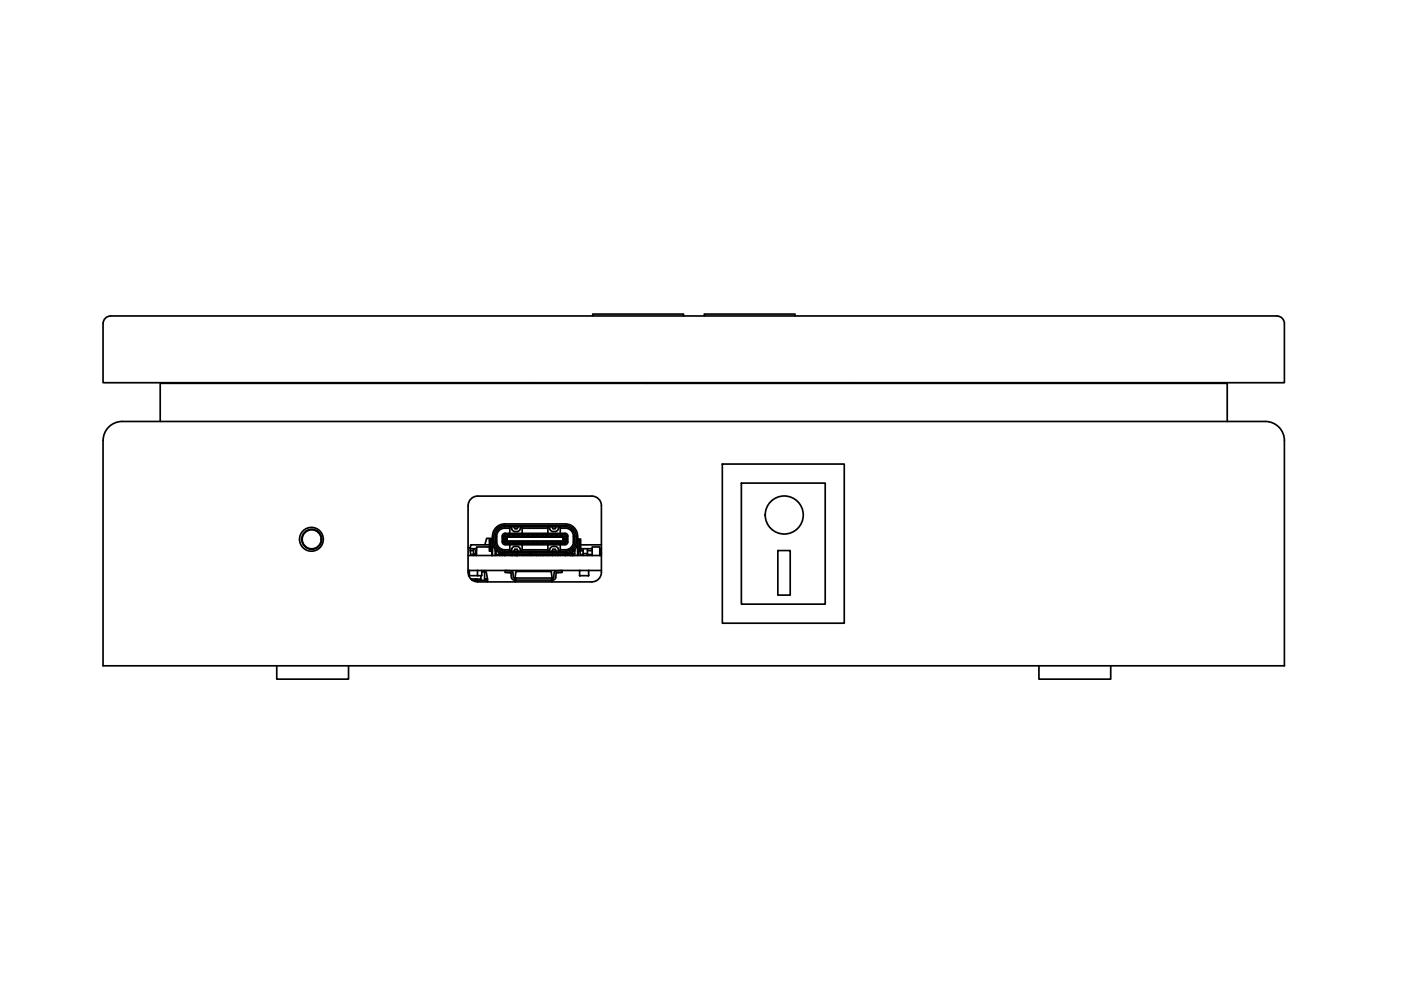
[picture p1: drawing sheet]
<svg xmlns="http://www.w3.org/2000/svg" width="420mm" height="297mm" viewBox="0 0 420 297" stroke-linecap="round" stroke-linejoin="round" font-family="sans-serif">
<!-- layer: Visible -->
<g fill="none" stroke="#000" stroke-width=".51">
<path d="M31.6 95.4a5.9 5.9 0 0 1 4.1-.7h340a35.1 35.1 0 0 1 8.4 .3 2.27 2.27 0 0 1 1.1 2v17.7h-354.3v-17.7zM177.8 94.7v-.6h27.2v.6M211.2 94.7v-.6h27.2v.6M160.1 114.7l.2 .2M194 114.7l.1 .2M255.9 114.7l-.1 .2M36.6 126.3h342.9M48 126.3v-11.4h320v11.4M216.6 139.1h36.6v47.7h-36.6zM379.5 126.3a5.7 5.7 0 0 1 5.7 5.7v67.6h-354.3v-67.6a5.7 5.7 0 0 1 5.7-5.7M140.4 151.6v20M143.2 148.7h34.3a2.85 2.85 0 0 1 2.9 2.8v20.1a2.85 2.85 0 0 1-2.9 2.8h-34.3"/>
<path d="M143.2 148.7a2.85 2.85 0 0 0-2.8 2.8M151.3 157.5h18.3M151.4 157.5a3.2 3.2 0 0 0-3.3 3.2M152.9 157.9v2M152.9 158.3a2.93 2.93 0 0 0-3.9 1.8v.6a3.2 3.2 0 0 0 1.3 3.8l2.6 .3v-1.5M153.2 157.9a1.61 1.61 0 0 0 1.5 1.5 1.61 1.61 0 0 0 1.6-1.5M154.1 157.9l.4 .6 .7-.1M155.3 157.9l-.1 .5M156.6 157.9v.4h7.7v-.4M156.6 158.3v1.6M164.3 158.3v1.6M164.6 157.9a1.62 1.62 0 0 0 1.6 1.5 1.62 1.62 0 0 0 1.6-1.5"/>
<path d="M165.6 157.9l.2 .5 .7 .1 .3-.6M168 157.9v.4a2.95 2.95 0 0 1 3.9 1.8l.1 .6M168 158.3v1.6M169.6 157.5a3.2 3.2 0 0 1 3.2 3.2 3.9 3.9 0 0 1-2 4.7l-1.2 .2M222.3 144.8h25.2v36.3h-25.2zM140.4 166.5h40M140.4 171h40M140.4 164.2h.7M140.4 171.6a2.85 2.85 0 0 0 2.8 2.8M140.7 171l.1 .1M140.8 171v1.6h2.4v-1.6M140.8 172.5l-.3 .1"/>
<path d="M141 164.5v.5M141.5 173.6v.2M141.7 174h2.5M142 165h-1l.2 1.2h.8M142.6 173.6v.4M142.7 165.9h-.7v.6M142.7 165v1.4M142.7 166.4l.1 .1M142.9 164.5h-.9v1.4M142.9 164.9l-.2 .1M143.3 171l-.1 .1M144.2 173.6v.4h1.1"/>
<path d="M144.2 172.6v1h-3M144.4 171l.1 1.5h-1.3M145.3 171v.4h-.8M145.3 173.5h.9l-.4-2.1h-.5v2.6M146.2 173.5v.5h-.9M146.2 174l-.1 .4M146.8 163.3h-5.6l-.2 1.2h1M146.8 163.9h-3.9v2.6M147.2 162.1v2.5M147.2 164.6l.4 .6M147.5 165.2v1.3M147.6 161.6h-.8v3.6h.8"/>
<path d="M147.6 162.8h.1M147.6 164h.1M147.6 161.6h.1M147.6 165.2h.1M147.6 161.6v3.6M147.6 161.6l-.4 .5M147.7 161.4h-1.8l-.5 1.9M147.7 166.5v-5.8a3.7 3.7 0 0 1 3.6-3.7h18.3a3.7 3.7 0 0 1 3.6 3.7v5.8M147.7 166.5h-.1M147.7 162.4a3.7 3.7 0 0 0 3.7 3.7h7.6M148.1 160.7v1.7M148.1 162.4a3.2 3.2 0 0 0 3.3 3.2"/>
<path d="M148.5 164.8v1.7M148.5 165h.2M148.7 165.2v.7h-.2M148.7 165.9v.6M148.7 166.2h1.2M148.9 165.1l-.4 .1M149.6 165.7v.5M149.9 165.8v.1M150.6 166.2v.3M151 162.1v-.4h1v-.3h-.3v.3h-.7v-.3h1v.3h-.3v.4h17.4v-.4h.8v-.3h-1v.3h.2v-.7h-17.4v.4h-.7l.1-.9 .4-.2h17.9l.4 .2 .1 .9h-1v.3h1v.4M151 162.1l.6 .3M151 161l.3-.3h.3l.1 .3"/>
<path d="M151 162.1l.1 .5 .4 .2h17.9l.4-.2 .1-.5M151.3 166.2v.3M151.3 165.7h7.7v-.5h-7.6a2.84 2.84 0 0 1-2.9-2.8 4.1 4.1 0 0 1 1.1-3.9l1.1-.5 .6-.1h18.3a2.77 2.77 0 0 1 2.8 2.8 3.5 3.5 0 0 1-1.6 4.2l-1.2 .3h-10.4v.5h10.4M151.5 166.2v.3M151.6 160.7h17.7l-.2 .3M151.6 162.4h17.7M151.7 162.1l-.1 .3M152.2 160.7h.8M152.2 162.4h.8M152.9 164.8v.4M152.9 166.2v.3M153.2 171.7l-1.8-.1 .1-.6 2 .2 .3 .5 .2 1.3 .5 .3"/>
<path d="M153.2 171.7l.3 1.7 .4 .4 .6 .1M153.6 166.2v.3zM153.6 166.2v.3M153.7 160.7h.7M153.7 162.4h.7M153.9 166.2h-3.7v-.3h-.3v.6M153.9 166.1l1.2 .1M154.3 166.2v.3M154.5 173.3v.6M154.5 173.9v.5M154.5 163.8h.5M154.5 173.2h11.1"/>
<path d="M154.5 173.9h11.1M154.5 163.8h-.3a1.57 1.57 0 0 0-1 1.4M154.7 166.2v.3h.5M155 171.3h10.1M155 171.3l-.3 .2-.2 1.8M155 163.8h.3a1.57 1.57 0 0 1 1 1.4M155.1 160.7h.7M155.1 162.4h.7M155.1 166.1l10.7 .1M155.2 164.7l.1 .5M155.2 164.7h-.8l-.3 .5M155.2 166.2v.3"/>
<path d="M155.7 166.2v.3M156 166.2l-.3 .2M156.5 160.7h.7M156.5 162.4h.7M156.6 163.3v1.5h7.7v-1.5M156.6 166.2v.3M156.6 164.8v.4M157.2 166.2v.3M157.9 160.7h.8M157.9 162.4h.8M158 166.2v.3M158.6 166.2v.3"/>
<path d="M159 166.2v.3M159 165.9h.2M159 165.2h.2M159 165.7l.2 .4M159.2 165.7v.4M159.4 160.7h.7M159.4 162.4h.7M159.4 166.2v.3M160 166.2v.3M160.8 160.7h.7M160.8 162.4h.7M160.8 166.2v.3"/>
<path d="M160.9 166.2v.3M161.5 166.2v.3M162.1 166.2v.3M162.2 160.7h.7M162.2 162.4h.7M162.3 166.2v.3M162.9 166.2v.3M162.9 166.4l.1 .1M163.7 160.7h.7M163.7 162.4h.7M163.7 166.2l.1 .3M163.7 166.2v.3"/>
<path d="M164.3 166.2v.3M164.3 164.8v.4M164.4 166.2v.3M165.1 171.3l.3 .2 .2 1.8M165.1 160.7h.7M165.1 162.4h.7M165.2 166.2v.3M165.6 165.2l.3-.6 .6 .1 .3 .5M165.6 173.9h.2M165.6 173.3h.2M165.6 173.3v.6M165.6 173.9l-.1 .5"/>
<path d="M165.7 166.2v.3zM165.8 166.1l1.1 .1M165.8 173.3l.3-.3 .1-1.3 .3-.5 2.1-.2v.6l-1.8 .1-.2 1.7-.8 .4M165.9 163.8h.6M165.9 163.8h-.3a1.62 1.62 0 0 0-1 1.4M166.5 163.8h.3a1.57 1.57 0 0 1 .9 1.4h.1M166.5 160.7h.7M166.5 162.4h.7M166.6 166.2v.3M167.3 166.2v.3M168 160.7h.7M168 162.4h.7"/>
<path d="M168 166.2v.3M168 164.8v.4M169.1 162.1l.2 .3 .6-.3M169.3 160.7l.6 .3M169.4 166.2v.3M169.6 166.2v.3M170.3 160.7v1.7M170.3 160.7a.82 .82 0 0 0-.9-.8l-17.9-.1a.89 .89 0 0 0-.9 .9v1.7a.86 .86 0 0 0 .9 .9h17.9a.89 .89 0 0 0 .9-.9M170.3 166.2v.3M170.7 165.9v.3l-3.8-.1M170.9 165.8l.9 .1-.1 .6-1.3-.3M171.7 165.4v.5"/>
<path d="M171.8 165.9h.6M171.9 160.7v1.7M172 162.4a2.38 2.38 0 0 1-2.4 2.4h-1.6v-1.5M172 165.1l.4 .1M172.2 165h.2M172.4 164.8v1.7M173.2 161.4l.2 .2M173.2 162.4a3.7 3.7 0 0 1-3.6 3.7h-10.4M173.2 162.8h.1M173.2 164h.1M173.2 161.6h.1M173.2 165.2h.1"/>
<path d="M173.3 161.6h.8v3.6h-.8M173.3 161.6v3.6M173.3 161.6l.4 .5v2.5l-.4 .6M173.6 165.2l-.4 1M173.8 171l.1 1.6M173.8 172.5l.1 .1M173.9 165.2l.1 1h.9M173.9 171l-.1 .1M174.1 163.3h6.3M174.1 165h.8M174.1 164.5h.8M176.2 166.2h1.4v.3v-2.6h2.3v2.6"/>
<path d="M176.2 164.5v2M176.2 165.9h-1.3v.6M176.2 165h1.4M176.5 171l.1 .1M176.5 172.5l-2.6 .1M176.5 171v1.5M176.6 172.5l-.1 .1M177.6 164.5h-2.7v1.4M179.9 166.2h.4M179.9 165h.4M179.9 164.5h.4M180.3 165.9v.6"/>
<path d="M180.4 164.5v1.4M233.3 165h3.7v13.4h-3.7zM83 199.6v4h21.5v-4M311.6 199.6v4h21.5v-4"/>
<circle cx="235.2" cy="154.4" r="5.7"/>
<circle cx="93.4" cy="161.6" r="3.6"/>
<circle cx="93.5" cy="161.6" r="3"/>
<circle cx="93.5" cy="161.6" r="2.85"/>
</g>
<g fill="#000">
<circle cx="154.5" cy="173.3" r=".25"/>
<circle cx="154.5" cy="173.9" r=".25"/>
<circle cx="154.9" cy="166.5" r=".25"/>
<circle cx="165.6" cy="173.3" r=".25"/>
<circle cx="165.6" cy="173.9" r=".25"/>
<circle cx="171.7" cy="166.5" r=".25"/>
<circle cx="173.3" cy="165.2" r=".25"/>
</g>
</svg>
